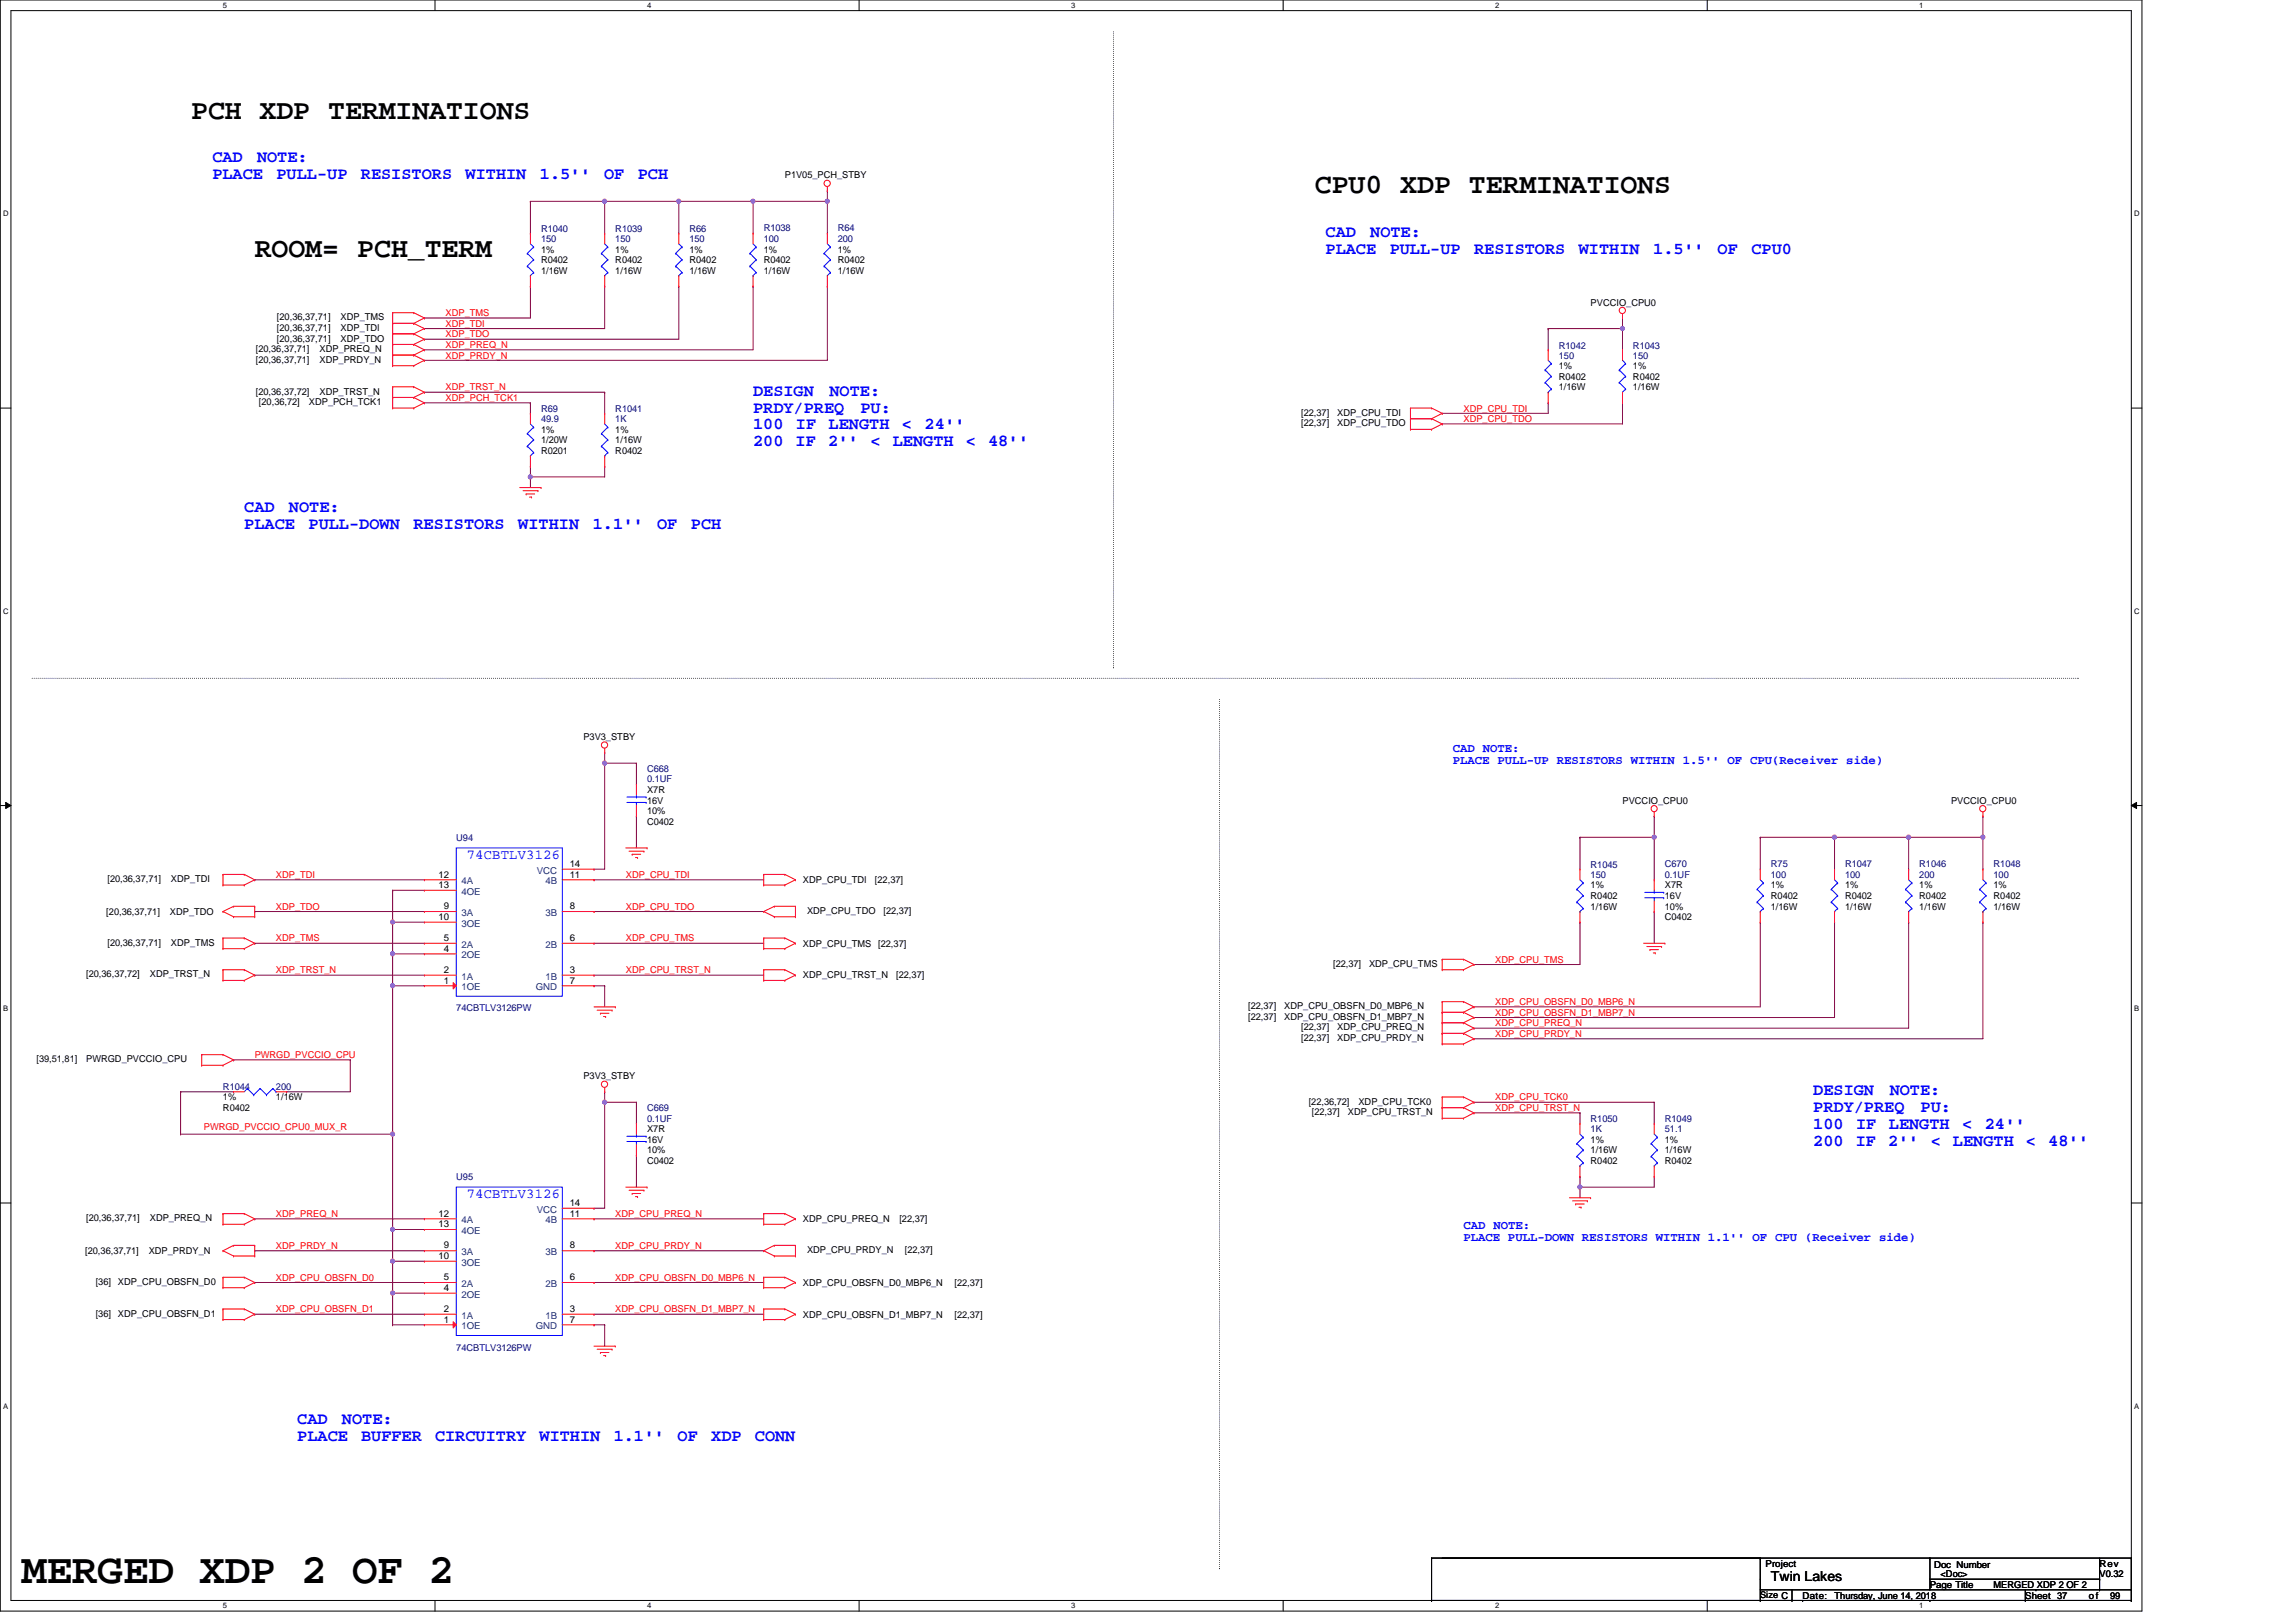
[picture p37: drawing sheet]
<svg xmlns="http://www.w3.org/2000/svg" width="297mm" height="210mm" viewBox="0 0 297 210" stroke-linecap="round" stroke-linejoin="round" font-family="sans-serif">
<defs><g id="words">
<text font-size="5.5" x="2.8" y="204.8">MERGED XDP 2 OF 2</text>
<g font-size="3.6">
<text x="24.7" y="15.4">PCH XDP TERMINATIONS</text>
<text x="170.1" y="25">CPU0 XDP TERMINATIONS</text>
<text x="33" y="33.2">ROOM= PCH_TERM</text>
</g>
<g font-size="2.2" fill="#00f">
<text x="27.5" y="21">CAD</text>
<text x="27.5" y="23.2">PLACE</text>
<text x="33.2" y="21">NOTE:</text>
<text x="35.8" y="23.2">PULL-UP</text>
<text x="46.7" y="23.2">RESISTORS</text>
<text x="60.2" y="23.2">WITHIN</text>
<text x="69.8" y="23.2">1.5''</text>
<text x="78.1" y="23.2">OF</text>
<text x="82.5" y="23.2">PCH</text>
<text x="171.5" y="30.6">CAD</text>
<text x="171.5" y="32.8">PLACE</text>
<text x="177.3" y="30.6">NOTE:</text>
<text x="179.8" y="32.8">PULL-UP</text>
<text x="190.7" y="32.8">RESISTORS</text>
<text x="204.3" y="32.8">WITHIN</text>
<text x="213.9" y="32.8">1.5''</text>
<text x="222.2" y="32.8">OF</text>
<text x="226.6" y="32.8">CPU0</text>
<text x="97.4" y="51.2">DESIGN</text>
<text x="97.4" y="53.4">PRDY/PREQ</text>
<text x="107.3" y="51.2">NOTE:</text>
<text x="111.3" y="53.4">PU:</text>
<text x="97.4" y="55.6">100</text>
<text x="97.4" y="57.7">200</text>
<text x="102.9" y="57.7">IF</text>
<text x="103" y="55.6">IF</text>
<text x="107.1" y="57.7">2''</text>
<text x="107.2" y="55.6">LENGTH</text>
<text x="112.6" y="57.7">&lt;</text>
<text x="115.5" y="57.7">LENGTH</text>
<text x="116.7" y="55.6">&lt;</text>
<text x="119.6" y="55.6">24''</text>
<text x="124.9" y="57.7">&lt;</text>
<text x="127.8" y="57.7">48''</text>
<text x="31.6" y="66.3">CAD</text>
<text x="31.6" y="68.5">PLACE</text>
<text x="37.4" y="66.3">NOTE:</text>
<text x="39.9" y="68.5">PULL-DOWN</text>
<text x="53.5" y="68.5">RESISTORS</text>
<text x="67.1" y="68.5">WITHIN</text>
<text x="76.7" y="68.5">1.1''</text>
<text x="85" y="68.5">OF</text>
<text x="89.4" y="68.5">PCH</text>
<text x="234.6" y="141.7">DESIGN</text>
<text x="234.6" y="143.9">PRDY/PREQ</text>
<text x="244.5" y="141.7">NOTE:</text>
<text x="248.5" y="143.9">PU:</text>
<text x="234.6" y="146.1">100</text>
<text x="234.6" y="148.3">200</text>
<text x="240.1" y="148.3">IF</text>
<text x="240.1" y="146.1">IF</text>
<text x="244.3" y="148.3">2''</text>
<text x="244.4" y="146.1">LENGTH</text>
<text x="249.8" y="148.3">&lt;</text>
<text x="252.7" y="148.3">LENGTH</text>
<text x="253.8" y="146.1">&lt;</text>
<text x="256.8" y="146.1">24''</text>
<text x="262.1" y="148.3">&lt;</text>
<text x="265" y="148.3">48''</text>
<text x="38.5" y="184.3">CAD</text>
<text x="44.2" y="184.3">NOTE:</text>
<text x="38.5" y="186.4">PLACE</text>
<text x="46.7" y="186.4">BUFFER</text>
<text x="56.3" y="186.4">CIRCUITRY</text>
<text x="69.8" y="186.4">WITHIN</text>
<text x="79.4" y="186.4">1.1''</text>
<text x="87.7" y="186.4">OF</text>
<text x="92" y="186.4">XDP</text>
<text x="97.7" y="186.4">CONN</text>
</g>
<g font-size="1.8" fill="#00f">
<text x="60.4" y="111.1">74CBTLV3126</text>
<text x="60.4" y="155">74CBTLV3126</text>
</g>
<text font-size="1.8" x="229.1" y="204.6">Twin Lakes</text>
<g font-size="1.6" fill="#00f">
<text x="188" y="97.3">CAD NOTE:</text>
<text x="188" y="98.9">PLACE PULL-UP RESISTORS WITHIN 1.5'' OF CPU(Receiver side)</text>
<text x="189.3" y="159">CAD NOTE:</text>
<text x="189.3" y="160.6">PLACE PULL-DOWN RESISTORS WITHIN 1.1'' OF CPU (Receiver side)</text>
</g>
<g font-size="1.2">
<text x="101.5" y="23.1">P1V05_PCH_STBY</text>
<text x="70" y="35.4">1/16W</text>
<text x="70" y="32.7">1%</text>
<text x="70" y="34">R0402</text>
<text x="79.6" y="35.4">1/16W</text>
<text x="79.6" y="32.7">1%</text>
<text x="79.6" y="34">R0402</text>
<text x="89.2" y="35.4">1/16W</text>
<text x="89.2" y="32.7">1%</text>
<text x="89.2" y="34">R0402</text>
<text x="98.8" y="35.4">1/16W</text>
<text x="98.8" y="32.7">1%</text>
<text x="98.8" y="34">R0402</text>
<text x="108.4" y="35.4">1/16W</text>
<text x="108.4" y="32.7">1%</text>
<text x="108.4" y="34">R0402</text>
<text x="35.8" y="41.4">[20,36,37,71]</text>
<text x="44.1" y="41.4">XDP_TMS</text>
<text x="205.8" y="39.5">PVCCIO_CPU0</text>
<text x="33.1" y="45.6">[20,36,37,71]</text>
<text x="33.1" y="46.9">[20,36,37,71]</text>
<text x="35.8" y="42.8">[20,36,37,71]</text>
<text x="35.8" y="44.2">[20,36,37,71]</text>
<text x="41.3" y="45.6">XDP_PREQ_N</text>
<text x="41.3" y="46.9">XDP_PRDY_N</text>
<text x="44.1" y="42.8">XDP_TDI</text>
<text x="44.1" y="44.2">XDP_TDO</text>
<text x="201.7" y="47.8">1%</text>
<text x="211.3" y="47.8">1%</text>
<text x="33.1" y="51.1">[20,36,37,72]</text>
<text x="33.5" y="52.4">[20,36,72]</text>
<text x="40" y="52.4">XDP_PCH_TCK1</text>
<text x="41.3" y="51.1">XDP_TRST_N</text>
<text x="168.3" y="53.8">[22,37]</text>
<text x="173" y="53.8">XDP_CPU_TDI</text>
<text x="201.7" y="50.5">1/16W</text>
<text x="201.7" y="49.1">R0402</text>
<text x="211.3" y="50.5">1/16W</text>
<text x="211.3" y="49.1">R0402</text>
<text x="70" y="57.4">1/20W</text>
<text x="70" y="56">1%</text>
<text x="70" y="58.7">R0201</text>
<text x="79.6" y="57.4">1/16W</text>
<text x="79.6" y="56">1%</text>
<text x="79.6" y="58.7">R0402</text>
<text x="168.3" y="55.2">[22,37]</text>
<text x="173" y="55.2">XDP_CPU_TDO</text>
<text x="75.5" y="95.8">P3V3_STBY</text>
<text x="83.7" y="102.6">X7R</text>
<text x="83.7" y="106.7">C0402</text>
<text x="83.7" y="105.4">10%</text>
<text x="83.7" y="104">16V</text>
<text x="209.9" y="104">PVCCIO_CPU0</text>
<text x="252.4" y="104">PVCCIO_CPU0</text>
<text x="56.7" y="113.6">12</text>
<text x="73.7" y="113.6">11</text>
<text x="73.7" y="112.2">14</text>
<text x="13.8" y="118.4">[20,36,37,71]</text>
<text x="13.9" y="114.2">[20,36,37,71]</text>
<text x="22" y="118.4">XDP_TDO</text>
<text x="22.1" y="114.2">XDP_TDI</text>
<text x="56.7" y="119">10</text>
<text x="56.7" y="114.9">13</text>
<text x="57.4" y="117.7">9</text>
<text x="73.7" y="117.7">8</text>
<text x="103.9" y="114.3">XDP_CPU_TDI</text>
<text x="104.4" y="118.3">XDP_CPU_TDO</text>
<text x="113.2" y="114.3">[22,37]</text>
<text x="114.3" y="118.3">[22,37]</text>
<text x="205.8" y="117.7">1/16W</text>
<text x="205.8" y="115">1%</text>
<text x="205.8" y="116.3">R0402</text>
<text x="215.4" y="115">X7R</text>
<text x="215.4" y="119.1">C0402</text>
<text x="215.4" y="117.7">10%</text>
<text x="215.4" y="116.3">16V</text>
<text x="229.1" y="117.7">1/16W</text>
<text x="229.1" y="115">1%</text>
<text x="229.1" y="116.3">R0402</text>
<text x="238.7" y="117.7">1/16W</text>
<text x="238.7" y="115">1%</text>
<text x="238.7" y="116.3">R0402</text>
<text x="248.3" y="117.7">1/16W</text>
<text x="248.3" y="115">1%</text>
<text x="248.3" y="116.3">R0402</text>
<text x="257.9" y="117.7">1/16W</text>
<text x="257.9" y="115">1%</text>
<text x="257.9" y="116.3">R0402</text>
<text x="13.9" y="122.4">[20,36,37,71]</text>
<text x="22.1" y="122.4">XDP_TMS</text>
<text x="57.4" y="121.8">5</text>
<text x="57.4" y="123.1">4</text>
<text x="57.4" y="125.9">2</text>
<text x="73.7" y="125.9">3</text>
<text x="73.7" y="121.8">6</text>
<text x="103.9" y="122.5">XDP_CPU_TMS</text>
<text x="113.6" y="122.5">[22,37]</text>
<text x="172.5" y="125.1">[22,37]</text>
<text x="177.1" y="125.1">XDP_CPU_TMS</text>
<text x="11.2" y="126.5">[20,36,37,72]</text>
<text x="19.4" y="126.5">XDP_TRST_N</text>
<text x="57.4" y="127.3">1</text>
<text x="73.7" y="127.3">7</text>
<text x="103.9" y="126.6">XDP_CPU_TRST_N</text>
<text x="115.9" y="126.6">[22,37]</text>
<text x="161.5" y="130.6">[22,37]</text>
<text x="161.5" y="132">[22,37]</text>
<text x="166.1" y="130.6">XDP_CPU_OBSFN_D0_MBP6_N</text>
<text x="166.1" y="132">XDP_CPU_OBSFN_D1_MBP7_N</text>
<text x="4.7" y="137.5">[39,51,81]</text>
<text x="11.2" y="137.5">PWRGD_PVCCIO_CPU</text>
<text x="168.3" y="133.4">[22,37]</text>
<text x="168.3" y="134.7">[22,37]</text>
<text x="173" y="133.4">XDP_CPU_PREQ_N</text>
<text x="173" y="134.7">XDP_CPU_PRDY_N</text>
<text x="28.8" y="142.4">1%</text>
<text x="28.8" y="143.8">R0402</text>
<text x="35.7" y="142.4">1/16W</text>
<text x="75.5" y="139.7">P3V3_STBY</text>
<text x="169.3" y="143">[22,36,72]</text>
<text x="175.7" y="143">XDP_CPU_TCK0</text>
<text x="83.7" y="146.5">X7R</text>
<text x="83.7" y="149.3">10%</text>
<text x="83.7" y="147.9">16V</text>
<text x="169.7" y="144.3">[22,37]</text>
<text x="174.4" y="144.3">XDP_CPU_TRST_N</text>
<text x="205.8" y="149.3">1/16W</text>
<text x="205.8" y="147.9">1%</text>
<text x="215.4" y="149.3">1/16W</text>
<text x="215.4" y="147.9">1%</text>
<text x="83.7" y="150.6">C0402</text>
<text x="205.8" y="150.6">R0402</text>
<text x="215.4" y="150.6">R0402</text>
<text x="11.2" y="158">[20,36,37,71]</text>
<text x="19.4" y="158">XDP_PREQ_N</text>
<text x="56.7" y="157.4">12</text>
<text x="56.7" y="158.8">13</text>
<text x="57.4" y="161.6">9</text>
<text x="73.7" y="161.6">8</text>
<text x="73.7" y="157.4">11</text>
<text x="73.7" y="156.1">14</text>
<text x="103.9" y="158.2">XDP_CPU_PREQ_N</text>
<text x="116.4" y="158.2">[22,37]</text>
<text x="11" y="162.3">[20,36,37,71]</text>
<text x="12.4" y="166.3">[36]</text>
<text x="15.3" y="166.3">XDP_CPU_OBSFN_D0</text>
<text x="19.2" y="162.3">XDP_PRDY_N</text>
<text x="56.7" y="162.9">10</text>
<text x="57.4" y="165.7">5</text>
<text x="57.4" y="167">4</text>
<text x="73.7" y="165.7">6</text>
<text x="103.9" y="166.4">XDP_CPU_OBSFN_D0_MBP6_N</text>
<text x="104.4" y="162.2">XDP_CPU_PRDY_N</text>
<text x="117" y="162.2">[22,37]</text>
<text x="123.5" y="166.4">[22,37]</text>
<text x="12.4" y="170.4">[36]</text>
<text x="15.3" y="170.4">XDP_CPU_OBSFN_D1</text>
<text x="57.4" y="171.2">1</text>
<text x="57.4" y="169.8">2</text>
<text x="73.7" y="169.8">3</text>
<text x="73.7" y="171.2">7</text>
<text x="103.9" y="170.5">XDP_CPU_OBSFN_D1_MBP7_N</text>
<text x="123.5" y="170.5">[22,37]</text>
<text x="228.4" y="202.8">Project</text>
<text x="250.2" y="202.9">Doc Number</text>
<text x="271.6" y="202.8">Rev</text>
<text x="227.7" y="206.8">Size C</text>
<text x="233.2" y="206.9">Date:</text>
<text x="237.3" y="206.9">Thursday, June 14, 2018</text>
<text x="249.7" y="205.5">Page Title</text>
<text x="251.1" y="204.1">&lt;Doc&gt;</text>
<text x="257.9" y="205.5">MERGED XDP 2 OF 2</text>
<text x="262" y="206.9">Sheet 37</text>
<text x="270.3" y="206.9">of</text>
<text x="271.6" y="204.1">V0.32</text>
<text x="273" y="206.9">99</text>
</g>
<g font-size="1.2" fill="#000080">
<text x="98.8" y="29.9">R1038</text>
<text x="108.4" y="29.9">R64</text>
<text x="70" y="30.1">R1040</text>
<text x="70" y="31.3">150</text>
<text x="79.6" y="30.1">R1039</text>
<text x="79.6" y="31.3">150</text>
<text x="89.2" y="30.1">R66</text>
<text x="89.2" y="31.3">150</text>
<text x="98.8" y="31.3">100</text>
<text x="108.4" y="31.3">200</text>
<text x="201.7" y="45.1">R1042</text>
<text x="201.7" y="46.4">150</text>
<text x="211.3" y="45.1">R1043</text>
<text x="211.3" y="46.4">150</text>
<text x="70" y="53.3">R69</text>
<text x="79.6" y="53.3">R1041</text>
<text x="70" y="54.6">49.9</text>
<text x="79.6" y="54.6">1K</text>
<text x="83.7" y="99.9">C668</text>
<text x="83.7" y="101.3">0.1UF</text>
<text x="59" y="108.8">U94</text>
<text x="205.8" y="112.4">R1045</text>
<text x="205.8" y="113.6">150</text>
<text x="215.4" y="112.2">C670</text>
<text x="215.4" y="113.6">0.1UF</text>
<text x="229.1" y="112.2">R75</text>
<text x="229.1" y="113.6">100</text>
<text x="238.7" y="112.2">R1047</text>
<text x="238.7" y="113.6">100</text>
<text x="248.3" y="112.2">R1046</text>
<text x="248.3" y="113.6">200</text>
<text x="257.9" y="112.2">R1048</text>
<text x="257.9" y="113.6">100</text>
<text x="59" y="130.9">74CBTLV3126PW</text>
<text x="28.8" y="141">R1044</text>
<text x="35.7" y="141">200</text>
<text x="83.7" y="143.8">C669</text>
<text x="83.7" y="145.1">0.1UF</text>
<text x="205.8" y="145.1">R1050</text>
<text x="205.8" y="146.5">1K</text>
<text x="215.4" y="145.1">R1049</text>
<text x="215.4" y="146.5">51.1</text>
<text x="59" y="152.7">U95</text>
<text x="59" y="174.8">74CBTLV3126PW</text>
</g>
<g font-size="1.2" fill="#f00">
<text x="57.7" y="40.9">XDP_TMS</text>
<text x="57.7" y="42.3">XDP_TDI</text>
<text x="57.7" y="43.6">XDP_TDO</text>
<text x="57.7" y="45">XDP_PREQ_N</text>
<text x="57.7" y="46.4">XDP_PRDY_N</text>
<text x="57.7" y="50.5">XDP_TRST_N</text>
<text x="57.7" y="51.9">XDP_PCH_TCK1</text>
<text x="189.3" y="53.3">XDP_CPU_TDI</text>
<text x="189.3" y="54.6">XDP_CPU_TDO</text>
<text x="35.7" y="113.6">XDP_TDI</text>
<text x="81" y="113.6">XDP_CPU_TDI</text>
<text x="35.7" y="117.7">XDP_TDO</text>
<text x="81" y="117.7">XDP_CPU_TDO</text>
<text x="35.7" y="121.8">XDP_TMS</text>
<text x="35.7" y="125.9">XDP_TRST_N</text>
<text x="81" y="121.8">XDP_CPU_TMS</text>
<text x="81" y="125.9">XDP_CPU_TRST_N</text>
<text x="193.4" y="124.6">XDP_CPU_TMS</text>
<text x="193.4" y="130">XDP_CPU_OBSFN_D0_MBP6_N</text>
<text x="193.4" y="131.4">XDP_CPU_OBSFN_D1_MBP7_N</text>
<text x="33" y="136.9">PWRGD_PVCCIO_CPU</text>
<text x="193.4" y="132.8">XDP_CPU_PREQ_N</text>
<text x="193.4" y="134.2">XDP_CPU_PRDY_N</text>
<text x="193.4" y="142.4">XDP_CPU_TCK0</text>
<text x="193.4" y="143.8">XDP_CPU_TRST_N</text>
<text x="26.4" y="146.3">PWRGD_PVCCIO_CPU0_MUX_R</text>
<text x="35.7" y="157.5">XDP_PREQ_N</text>
<text x="35.7" y="161.6">XDP_PRDY_N</text>
<text x="79.6" y="157.5">XDP_CPU_PREQ_N</text>
<text x="79.6" y="161.6">XDP_CPU_PRDY_N</text>
<text x="35.7" y="165.7">XDP_CPU_OBSFN_D0</text>
<text x="79.6" y="165.7">XDP_CPU_OBSFN_D0_MBP6_N</text>
<text x="35.7" y="169.8">XDP_CPU_OBSFN_D1</text>
<text x="79.6" y="169.8">XDP_CPU_OBSFN_D1_MBP7_N</text>
</g>
<g font-size="1.2" fill="#004080">
<text x="69.5" y="113.1">VCC</text>
<text x="59.7" y="118.5">3A</text>
<text x="59.7" y="119.9">3OE</text>
<text x="59.7" y="114.4">4A</text>
<text x="59.7" y="115.8">4OE</text>
<text x="70.6" y="118.5">3B</text>
<text x="70.6" y="114.4">4B</text>
<text x="59.7" y="122.6">2A</text>
<text x="59.7" y="124">2OE</text>
<text x="70.6" y="122.6">2B</text>
<text x="59.7" y="128.1">1OE</text>
<text x="59.7" y="126.8">1A</text>
<text x="69.3" y="128.1">GND</text>
<text x="70.6" y="126.8">1B</text>
<text x="59.7" y="158.3">4A</text>
<text x="59.7" y="159.7">4OE</text>
<text x="69.5" y="156.9">VCC</text>
<text x="70.6" y="158.3">4B</text>
<text x="59.7" y="166.5">2A</text>
<text x="59.7" y="167.9">2OE</text>
<text x="59.7" y="162.4">3A</text>
<text x="59.7" y="163.8">3OE</text>
<text x="70.6" y="162.4">3B</text>
<text x="70.6" y="166.5">2B</text>
<text x="59.7" y="172">1OE</text>
<text x="59.7" y="170.6">1A</text>
<text x="69.3" y="172">GND</text>
<text x="70.6" y="170.6">1B</text>
</g>
<g font-size="1">
<text x="28.8" y="1">5</text>
<text x="83.7" y="1">4</text>
<text x="138.6" y="1">3</text>
<text x="193.4" y="1">2</text>
<text x="248.3" y="1">1</text>
<text x=".4" y="28">D</text>
<text x="276.1" y="28">D</text>
<text x=".4" y="79.4">C</text>
<text x="276.1" y="79.4">C</text>
<text x=".4" y="130.9">B</text>
<text x="276.1" y="130.9">B</text>
<text x=".4" y="182.3">A</text>
<text x="276.1" y="182.3">A</text>
<text x="28.8" y="208.2">5</text>
<text x="83.7" y="208.2">4</text>
<text x="138.6" y="208.2">3</text>
<text x="193.4" y="208.2">2</text>
<text x="248.3" y="208.2">1</text>
</g>
</g></defs>
<path d="M0 0h277.1v208.5h-277.1zM1.4 1.4h274.3v205.7h-274.3z" fill="none" stroke="#000" stroke-width=".13"/>
<g fill="#fff">
<path d="M28.8 .1h.6v1.1h-.6z"/>
<path d="M28.8 207.3h.6v1.1h-.6z"/>
</g>
<path d="M56.3 0v1.4M56.3 207.1v1.4" fill="none" stroke="#000" stroke-width=".13"/>
<g fill="#fff">
<path d="M83.7 .1h.6v1.1h-.6z"/>
<path d="M83.7 207.3h.6v1.1h-.6z"/>
</g>
<path d="M111.1 0v1.4M111.1 207.1v1.4" fill="none" stroke="#000" stroke-width=".13"/>
<g fill="#fff">
<path d="M138.6 .1h.5v1.1h-.5z"/>
<path d="M138.6 207.3h.5v1.1h-.5z"/>
</g>
<path d="M166 0v1.4M166 207.1v1.4" fill="none" stroke="#000" stroke-width=".13"/>
<g fill="#fff">
<path d="M193.4 .1h.6v1.1h-.6z"/>
<path d="M193.4 207.3h.6v1.1h-.6z"/>
</g>
<path d="M220.9 0v1.4M220.9 207.1v1.4" fill="none" stroke="#000" stroke-width=".13"/>
<g fill="#fff">
<path d="M248.3 .1h.6v1.1h-.6z"/>
<path d="M248.3 207.3h.6v1.1h-.6z"/>
<path d="M.4 27.1h.7v1.1h-.7z"/>
<path d="M276.1 27.1h.7v1.1h-.7z"/>
<path d="M.4 78.5h.7v1.1h-.7z"/>
<path d="M276.1 78.5h.7v1.1h-.7z"/>
</g>
<path d="M0 52.8h1.4M275.7 52.8h1.4" fill="none" stroke="#000" stroke-width=".13"/>
<g fill="#fff">
<path d="M.4 130h.7v1.1h-.7z"/>
<path d="M276.1 130h.6v1.1h-.6z"/>
</g>
<path d="M0 104.2h1.4M.7 103.8l.7 .4-.7 .4zM275.7 104.2l.7-.4v.8zM275.7 104.2h1.4" fill="none" stroke="#000" stroke-width=".13"/>
<path d="M.7 103.8l.7 .4-.7 .4zM275.7 104.2l.7-.4v.8z" fill="#000"/>
<g fill="#fff">
<path d="M.4 181.4h.7v1.1h-.7z"/>
<path d="M276.1 181.4h.6v1.1h-.6z"/>
</g>
<path d="M0 155.7h1.4M275.7 155.7h1.4" fill="none" stroke="#000" stroke-width=".13"/>
<path d="M144.1 4.1v82.3M4.2 87.8h264.7M144.1 86.4h.1M157.8 90.5v112.5M268.9 87.8h.1M157.8 203h.1" fill="none" stroke="#000" stroke-width=".13" stroke-dasharray="0 .3"/>
<path d="M68.6 26.1h.1M68.6 26.1v4.1M68.6 26.1h9.6M107 24.7h.1M107 24.7v1.4M54.9 41.1h.1M54.9 41.1h13.7M68.6 60.3h.1M68.6 60.3v1.4" fill="none" stroke="#800040" stroke-width=".13"/>
<circle cx="78.2" cy="26" r=".27" fill="#f0f"/>
<circle cx="78.2" cy="26" r=".27" fill="none" stroke="#f0f" stroke-width=".13"/>
<path d="M97.4 26.1h.1M97.4 26.1h9.6" fill="none" stroke="#800040" stroke-width=".13"/>
<circle cx="107" cy="26" r=".27" fill="#f0f"/>
<circle cx="107" cy="26" r=".27" fill="none" stroke="#f0f" stroke-width=".13"/>
<circle cx="97.4" cy="26" r=".27" fill="#f0f"/>
<circle cx="97.4" cy="26" r=".27" fill="none" stroke="#f0f" stroke-width=".13"/>
<path d="M87.8 26.1h.1M87.8 26.1v4.1" fill="none" stroke="#800040" stroke-width=".13"/>
<circle cx="87.8" cy="26" r=".27" fill="#f0f"/>
<circle cx="87.8" cy="26" r=".27" fill="none" stroke="#f0f" stroke-width=".13"/>
<g fill="none" stroke="#800040" stroke-width=".13">
<path d="M68.6 37h.1M68.6 37v4.1M78.2 26.1h.1M78.2 37h.1M78.2 26.1h19.2M78.2 26.1v4.1M78.2 37v5.5h-23.3M87.8 26.1h.1M87.8 37h.1M87.8 37v6.9h-32.9M97.4 37h.1M97.4 37v8.3h-42.5"/>
<path d="M107 37h.1M107 37v9.6h-52.1M54.9 42.5h.1M54.9 43.9h.1M54.9 45.3h.1M54.9 46.6h.1M54.9 50.8h.1M54.9 52.1h.1M54.9 50.8h23.3M54.9 52.1h13.7M68.6 61.7h.1M78.2 60.3h.1"/>
<path d="M78.2 60.3v1.4h-9.6"/>
</g>
<circle cx="68.6" cy="61.7" r=".27" fill="#f0f"/>
<circle cx="68.6" cy="61.7" r=".27" fill="none" stroke="#f0f" stroke-width=".13"/>
<g fill="none" stroke="#800040" stroke-width=".13">
<path d="M97.4 26.1h.1M97.4 26.1v4.1M107 26.1h.1M107 26.1v4.1M68.6 52.1h.1M68.6 52.1v1.4M78.2 50.8h.1M78.2 50.8v2.7M186.6 53.5h.1M186.6 54.9h.1M200.3 52.1h.1M200.3 42.5h.1"/>
<path d="M200.3 52.1v1.4h-13.7M200.3 42.5v2.8M209.9 52.1h.1M209.9 41.1h.1M209.9 52.1v2.8h-23.3M209.9 41.1v1.4h-9.6M68.6 61.7h.1M68.6 61.7v1.4"/>
</g>
<circle cx="209.9" cy="42.5" r=".27" fill="#f0f"/>
<circle cx="209.9" cy="42.5" r=".27" fill="none" stroke="#f0f" stroke-width=".13"/>
<g fill="none" stroke="#800040" stroke-width=".13">
<path d="M209.9 42.5h.1M209.9 42.5v2.8M78.2 97.4h.1M78.2 98.8h.1M78.2 97.4v15.1h-1.3M78.2 98.8h4.1M82.3 98.8h.1M82.3 98.8v2.7M33 113.9h.1M33 113.9h21.9M76.9 113.9h.1M76.9 112.5h.1"/>
<path d="M76.9 113.9h21.9"/>
</g>
<circle cx="78.2" cy="98.8" r=".27" fill="#f0f"/>
<circle cx="78.2" cy="98.8" r=".27" fill="none" stroke="#f0f" stroke-width=".13"/>
<path d="M82.3 105.6h.1M82.3 105.6v4.1M76.9 156.4h.1M78.2 141.3h.1M78.2 142.6h.1M78.2 141.3v15.1h-1.3M78.2 142.6h4.1M82.3 142.6h.1M82.3 142.6v2.8" fill="none" stroke="#800040" stroke-width=".13"/>
<circle cx="78.2" cy="142.6" r=".27" fill="#f0f"/>
<circle cx="78.2" cy="142.6" r=".27" fill="none" stroke="#f0f" stroke-width=".13"/>
<g fill="none" stroke="#800040" stroke-width=".13">
<path d="M33 118h.1M33 118h21.9M50.8 115.2h.1M50.8 115.2h4.1M50.8 115.2v4.1M76.9 118h.1M76.9 118h21.9M33 122.1h.1M33 126.2h.1M33 122.1h21.9M33 126.2h21.9M76.9 122.1h.1"/>
<path d="M76.9 126.2h.1M76.9 127.6h.1M76.9 122.1h21.9M76.9 126.2h21.9M76.9 127.6h1.3M78.2 127.6h.1M78.2 127.6v2.7M50.8 159.1h.1M50.8 159.1v4.1M50.8 159.1h4.1M82.3 149.5h.1M82.3 149.5v4.1"/>
<path d="M50.8 171.4h.1M50.8 163.2h.1M50.8 171.4h4.1M50.8 163.2h4.1M76.9 171.4h.1M76.9 171.4h1.3M78.2 171.4h.1M78.2 171.4v2.8"/>
</g>
<circle cx="50.8" cy="163.2" r=".27" fill="#f0f"/>
<circle cx="50.8" cy="163.2" r=".27" fill="none" stroke="#f0f" stroke-width=".13"/>
<path d="M50.8 163.2h.1M50.8 167.3h.1M50.8 163.2v4.1M50.8 167.3h4.1" fill="none" stroke="#800040" stroke-width=".13"/>
<circle cx="50.8" cy="167.3" r=".27" fill="#f0f"/>
<circle cx="50.8" cy="167.3" r=".27" fill="none" stroke="#f0f" stroke-width=".13"/>
<path d="M50.8 119.3h.1M50.8 119.3h4.1M50.8 167.3h.1M50.8 167.3v4.1" fill="none" stroke="#800040" stroke-width=".13"/>
<circle cx="50.8" cy="119.3" r=".27" fill="#f0f"/>
<circle cx="50.8" cy="119.3" r=".27" fill="none" stroke="#f0f" stroke-width=".13"/>
<path d="M50.8 119.3h.1M50.8 119.3v4.1M50.8 123.4h.1M50.8 123.4h4.1" fill="none" stroke="#800040" stroke-width=".13"/>
<circle cx="50.8" cy="123.4" r=".27" fill="#f0f"/>
<circle cx="50.8" cy="123.4" r=".27" fill="none" stroke="#f0f" stroke-width=".13"/>
<path d="M50.8 123.4h.1M50.8 127.6h.1M50.8 123.4v23.4M50.8 127.6h4.1" fill="none" stroke="#800040" stroke-width=".13"/>
<circle cx="50.8" cy="127.6" r=".27" fill="#f0f"/>
<circle cx="50.8" cy="127.6" r=".27" fill="none" stroke="#f0f" stroke-width=".13"/>
<g fill="none" stroke="#800040" stroke-width=".13">
<path d="M30.2 137.2h.1M30.2 137.2h15.1M45.3 137.2h.1M45.3 137.2v4.1h-8.2M23.4 141.3h.1M23.4 146.8h.1M23.4 141.3h6.8M23.4 141.3v5.5M23.4 146.8h27.4M33 157.7h.1M33 157.7h21.9M37.1 141.3h.1"/>
<path d="M50.8 146.8h.1M50.8 146.8v12.3M76.9 157.7h.1M76.9 157.7h21.9M33 166h.1M33 170.1h.1M33 161.9h.1M33 166h21.9M33 170.1h21.9M33 161.9h21.9M76.9 166h.1M76.9 161.9h.1"/>
<path d="M76.9 170.1h.1M76.9 166h21.9M76.9 170.1h21.9M76.9 161.9h21.9"/>
</g>
<circle cx="50.8" cy="159.1" r=".27" fill="#f0f"/>
<circle cx="50.8" cy="159.1" r=".27" fill="none" stroke="#f0f" stroke-width=".13"/>
<circle cx="50.8" cy="146.8" r=".27" fill="#f0f"/>
<circle cx="50.8" cy="146.8" r=".27" fill="none" stroke="#f0f" stroke-width=".13"/>
<path d="M204.4 108.4h.1M214 105.6h.1M214 105.6v2.8h-9.6M190.7 124.8h.1M190.7 124.8h13.7" fill="none" stroke="#800040" stroke-width=".13"/>
<circle cx="214" cy="108.3" r=".27" fill="#f0f"/>
<circle cx="214" cy="108.3" r=".27" fill="none" stroke="#f0f" stroke-width=".13"/>
<g fill="none" stroke="#800040" stroke-width=".13">
<path d="M204.4 108.4h.1M204.4 119.3h.1M204.4 108.4v4.1M204.4 119.3v5.5M214 108.4h.1M214 118h.1M214 108.4v5.5M214 118v4.1M227.7 119.3h.1M227.7 108.4h.1M227.7 119.3v11h-37M227.7 108.4v4.1"/>
<path d="M227.7 108.4h9.6M237.3 119.3h.1M237.3 119.3v12.4h-46.6M246.9 119.3h.1M246.9 119.3v13.8h-56.2M256.5 119.3h.1M256.5 105.6h.1M256.5 108.4h.1M256.5 119.3v15.1h-65.8M256.5 105.6v6.9M190.7 130.3h.1M190.7 131.7h.1"/>
<path d="M190.7 133.1h.1M190.7 134.4h.1"/>
</g>
<circle cx="256.5" cy="108.3" r=".27" fill="#f0f"/>
<circle cx="256.5" cy="108.3" r=".27" fill="none" stroke="#f0f" stroke-width=".13"/>
<path d="M237.3 108.4h.1M237.3 108.4v4.1M237.3 108.4h9.6" fill="none" stroke="#800040" stroke-width=".13"/>
<circle cx="246.9" cy="108.3" r=".27" fill="#f0f"/>
<circle cx="246.9" cy="108.3" r=".27" fill="none" stroke="#f0f" stroke-width=".13"/>
<circle cx="237.3" cy="108.3" r=".27" fill="#f0f"/>
<circle cx="237.3" cy="108.3" r=".27" fill="none" stroke="#f0f" stroke-width=".13"/>
<path d="M246.9 108.4h.1M246.9 108.4v4.1M246.9 108.4h9.6M190.7 142.6h.1M190.7 144h.1M190.7 142.6h23.3M190.7 144h13.7M204.4 152.3h.1M204.4 153.6h.1M204.4 152.3v1.3M214 152.3h.1M214 152.3v1.3h-9.6" fill="none" stroke="#800040" stroke-width=".13"/>
<circle cx="204.4" cy="153.6" r=".27" fill="#f0f"/>
<circle cx="204.4" cy="153.6" r=".27" fill="none" stroke="#f0f" stroke-width=".13"/>
<path d="M204.4 153.6h.1M204.4 144h.1M204.4 144v1.4M204.4 153.6v1.4M214 142.6h.1M214 142.6v2.8" fill="none" stroke="#800040" stroke-width=".13"/>
<g fill="none" stroke="#f00" stroke-width=".13">
<path d="M107 24.7h.1M107 24.2v.5M50.8 41.8h.1M50.8 40.5h.1M50.8 43.2h.1M50.8 44.6h.1M50.8 46h.1M50.8 47.3h.1M50.8 51.4h.1M50.8 50.1h.1M50.8 52.8h.1M50.8 40.5h2.7"/>
<path d="M50.8 41.8h2.7M50.8 40.5v6.8M50.8 50.1v2.7M50.8 43.2h2.7M50.8 44.6h2.7M50.8 46h2.7M50.8 47.3h2.7M50.8 50.1h2.7M50.8 51.4h2.7M50.8 52.8h2.7M53.5 40.5h.1M53.5 41.8h.1"/>
<path d="M53.5 43.2h.1M53.5 44.6h.1M53.5 46h.1M53.5 47.3h.1M53.5 50.1h.1M53.5 51.4h.1M53.5 52.8h.1M53.5 40.5l1.4 .6M53.5 41.8l1.4 .7M53.5 43.2l1.4 .7M53.5 44.6l1.4 .7M53.5 46l1.4 .6"/>
<path d="M53.5 50.1l1.4 .7M53.5 51.4l1.4 .7M54.9 41.1h.1M54.9 42.5h.1M54.9 43.9h.1M54.9 45.3h.1M54.9 46.6h.1M54.9 50.8h.1M54.9 52.1h.1M54.9 41.1l-1.4 .7M54.9 42.5l-1.4 .7M54.9 43.9l-1.4 .7"/>
<path d="M54.9 45.3l-1.4 .7M54.9 46.6l-1.4 .7M54.9 50.8l-1.4 .6M54.9 52.1l-1.4 .7M68.6 53.5h.1M68.6 53.5v1.4M68.6 59v1.3M182.5 54.2h.1M182.5 52.8h.1M182.5 55.6h.1M182.5 52.8h2.7M182.5 54.2h2.7"/>
<path d="M182.5 52.8v2.8M182.5 55.6h2.7M185.2 52.8h.1M185.2 54.2h.1M185.2 55.6h.1M185.2 52.8l1.4 .7M185.2 54.2l1.4 .7M186.6 53.5h.1M186.6 54.9h.1M186.6 53.5l-1.4 .7M186.6 54.9l-1.4 .7M209.9 41.1h.1"/>
<path d="M209.9 40.6v.5M67.2 63.1h2.8M67.7 63.5h1.9M68.1 63.9h.1M68.1 63.9h1.1M68.5 64.3h.3M68.6 60.3h.1M68.8 64.3h.1M69.6 63.5h.1M70 63.1h.1M78.2 97.4h.1M78.2 96.8v.6"/>
<path d="M28.8 114.5h.1M28.8 113.2h.1M28.8 118h.1M28.8 113.2h2.8M28.8 114.5h2.8M28.8 113.2v1.3M28.8 118l1.4 .6M30.2 117.3h.1M30.2 118.6h.1M30.2 117.3h2.8M30.2 118.6h2.8M30.2 117.3l-1.4 .7"/>
<path d="M31.6 113.2h.1M31.6 114.5h.1M31.6 113.2l1.4 .7M33 113.9h.1M33 117.3h.1M33 118.6h.1M33 113.9l-1.4 .6M33 117.3v1.3M72.7 118h4.2M76.9 118h.1M81 109.7h2.7M81.4 110.2h1.9"/>
<path d="M81.8 110.6h.1M81.8 110.6h1.1M82.2 111h.3M82.5 111h.1M83.3 110.2h.1M83.7 109.7h.1M98.8 113.2h.1M98.8 114.5h.1M98.8 118h.1M98.8 113.2h2.7M98.8 113.2v1.3M98.8 114.5h2.7"/>
<path d="M98.8 118l1.4 .6M100.2 117.3h.1M100.2 118.6h.1M100.2 117.3h2.7M100.2 117.3l-1.4 .7M100.2 118.6h2.7M101.5 113.2h.1M101.5 114.5h.1M101.5 113.2l1.4 .7M102.9 113.9h.1M102.9 118.6h.1M102.9 117.3h.1"/>
<path d="M102.9 113.9l-1.4 .6M102.9 117.3v1.3M214 105.6h.1M214 105.1v.5M256.5 105.6h.1M256.5 105.1v.5M26.1 137.9h.1M26.1 136.5h.1M26.1 136.5h2.7M26.1 137.9h2.7M26.1 136.5v1.4M28.8 122.8h.1"/>
<path d="M28.8 121.4h.1M28.8 126.9h.1M28.8 125.5h.1M28.8 136.5h.1M28.8 137.9h.1M28.8 121.4v1.4M28.8 125.5v1.4M28.8 121.4h2.8M28.8 122.8h2.8M28.8 125.5h2.8M28.8 126.9h2.8M28.8 136.5l1.4 .7"/>
<path d="M30.2 137.2h.1M30.2 137.2l-1.4 .7M31.6 121.4h.1M31.6 122.8h.1M31.6 125.5h.1M31.6 126.9h.1M31.6 121.4l1.4 .7M31.6 125.5l1.4 .7M33 122.1h.1M33 126.2h.1M33 122.1l-1.4 .7M33 126.2l-1.4 .7"/>
<path d="M54.9 122.1h.1M54.9 122.1h4.1M76.9 130.3h2.7M77.3 130.7h1.9M77.7 131.1h.1M77.7 131.1h1.1M78.1 131.6h.3M78.4 131.6h.1M79.2 130.7h.1M79.6 130.3h.1M98.8 121.4h.1M98.8 122.8h.1"/>
<path d="M98.8 125.5h.1M98.8 126.9h.1M98.8 121.4v1.4M98.8 125.5v1.4M98.8 121.4h2.7M98.8 122.8h2.7M98.8 125.5h2.7M98.8 126.9h2.7M101.5 121.4h.1M101.5 122.8h.1M101.5 125.5h.1M101.5 126.9h.1"/>
<path d="M101.5 121.4l1.4 .7M101.5 125.5l1.4 .7M102.9 122.1h.1M102.9 126.2h.1M102.9 122.1l-1.4 .7M102.9 126.2l-1.4 .7M186.6 125.5h.1M186.6 124.1h.1M186.6 131h.1M186.6 129.6h.1M186.6 132.4h.1M186.6 133.7h.1"/>
<path d="M186.6 135.1h.1M186.6 125.5h2.7M186.6 124.1h2.7M186.6 124.1v1.4M186.6 129.6v5.5M186.6 129.6h2.7M186.6 131h2.7M186.6 132.4h2.7M186.6 133.7h2.7M186.6 135.1h2.7M189.3 124.1h.1M189.3 125.5h.1"/>
<path d="M189.3 129.6h.1M189.3 131h.1M189.3 132.4h.1M189.3 133.7h.1M189.3 135.1h.1M189.3 124.1l1.4 .7M189.3 129.6l1.4 .7M189.3 131l1.4 .7M189.3 132.4l1.4 .7M189.3 133.7l1.4 .7M190.7 124.8h.1M190.7 130.3h.1"/>
<path d="M190.7 131.7h.1M190.7 133.1h.1M190.7 134.4h.1M190.7 124.8l-1.4 .7M190.7 130.3l-1.4 .7M190.7 131.7l-1.4 .7M190.7 133.1l-1.4 .6M190.7 134.4l-1.4 .7M212.6 122.1h2.8M213.1 122.5h1.9M213.5 122.9h.1M213.5 122.9h1.1"/>
<path d="M213.9 123.3h.2M214.1 123.3h.1M215 122.5h.1M215.4 122.1h.1M28.8 158.4h.1M28.8 157.1h.1M28.8 157.1v1.3M28.8 157.1h2.8M28.8 158.4h2.8M31.6 157.1h.1M31.6 158.4h.1M31.6 157.1l1.4 .6"/>
<path d="M33 157.7h.1M33 157.7l-1.4 .7M78.2 141.3h.1M78.2 140.7v.6M81 153.6h2.7M81.4 154h1.9M81.8 154.5h.1M81.8 154.5h1.1M82.2 154.9h.3M82.5 154.9h.1M83.3 154h.1M83.7 153.6h.1"/>
<path d="M98.8 157.1h.1M98.8 158.4h.1M98.8 157.1v1.3M98.8 157.1h2.7M98.8 158.4h2.7M101.5 157.1h.1M101.5 158.4h.1M101.5 157.1l1.4 .6M102.9 157.7h.1M102.9 157.7l-1.4 .7M186.6 143.3h.1M186.6 142h.1"/>
<path d="M186.6 144.7h.1M186.6 142v2.7M186.6 142h2.7M186.6 143.3h2.7M186.6 144.7h2.7M189.3 142h.1M189.3 143.3h.1M189.3 144.7h.1M189.3 142l1.4 .6M189.3 143.3l1.4 .7M190.7 142.6h.1M190.7 144h.1"/>
<path d="M190.7 142.6l-1.4 .7M190.7 144l-1.4 .7M203 155h2.8M203.5 155.4h1.9M203.9 155.8h.1M203.9 155.8h1.1M204.3 156.2h.3M204.6 156.2h.1M205.4 155.4h.1M205.8 155h.1M28.8 166.6h.1M28.8 165.3h.1"/>
<path d="M28.8 170.8h.1M28.8 169.4h.1M28.8 161.9h.1M28.8 165.3v1.3M28.8 169.4v1.4M28.8 165.3h2.8M28.8 166.6h2.8M28.8 169.4h2.8M28.8 170.8h2.8M28.8 161.9l1.4 .6M30.2 161.2h.1M30.2 162.5h.1"/>
<path d="M30.2 161.2l-1.4 .7M30.2 161.2h2.8M30.2 162.5h2.8M31.6 165.3h.1M31.6 166.6h.1M31.6 169.4h.1M31.6 170.8h.1M31.6 165.3l1.4 .7M31.6 169.4l1.4 .7M33 166h.1M33 170.1h.1M33 161.2h.1"/>
<path d="M33 162.5h.1M33 161.2v1.3M33 166l-1.4 .6M33 170.1l-1.4 .7M76.9 174.2h2.7M77.3 174.6h1.9M77.7 175h.1M77.7 175h1.1M78.1 175.4h.3M78.4 175.4h.1M79.2 174.6h.1M79.6 174.2h.1"/>
<path d="M98.8 165.3h.1M98.8 166.6h.1M98.8 169.4h.1M98.8 170.8h.1M98.8 161.9h.1M98.8 165.3v1.3M98.8 169.4v1.4M98.8 165.3h2.7M98.8 166.6h2.7M98.8 169.4h2.7M98.8 170.8h2.7M98.8 161.9l1.4 .6"/>
<path d="M100.2 161.2h.1M100.2 162.5h.1M100.2 161.2h2.7M100.2 162.5h2.7M100.2 161.2l-1.4 .7M101.5 165.3h.1M101.5 166.6h.1M101.5 169.4h.1M101.5 170.8h.1M101.5 165.3l1.4 .7M101.5 169.4l1.4 .7M102.9 166h.1"/>
<path d="M102.9 170.1h.1M102.9 162.5h.1M102.9 161.2h.1M102.9 161.2v1.3M102.9 166l-1.4 .6M102.9 170.1l-1.4 .7"/>
<circle cx="107" cy="23.7" r=".4"/>
<circle cx="209.9" cy="40.2" r=".4"/>
<circle cx="78.2" cy="96.4" r=".4"/>
<circle cx="214" cy="104.6" r=".4"/>
<circle cx="256.5" cy="104.6" r=".4"/>
<circle cx="78.2" cy="140.3" r=".4"/>
</g>
<g fill="none" stroke="#000" stroke-width=".13">
<path d="M185.2 201.6h.1M185.2 207.1h.1M185.2 201.6h90.5M185.2 207.1h90.5M185.2 201.6v5.5M227.7 201.6h.1M227.7 207.1h.1M227.7 205.7h48M227.7 201.6v5.5M231.8 207.1h.1M231.8 205.7v1.4M233.2 207.1h.1"/>
<path d="M249.7 207.1h.1M249.7 201.6h.1M249.7 201.6v4.1M249.7 204.4h21.9M262 207.1h.1M262 205.7v1.4M263.4 205.7h.1M271.6 204.4h.1M271.6 205.7h.1M271.6 201.6v4.1M275.7 201.6h.1M275.7 207.1h.1"/>
<path d="M275.7 205.7h.1M275.7 201.6v5.5"/>
</g>
<g fill="none" stroke="#00f" stroke-width=".13">
<path d="M68.2 56.1h.1M68.2 57.7h.1M68.2 56.1l.8 .8M68.2 57.7l.8 .9M68.6 59h.1M68.6 54.9l.4 .4M69 55.3h.1M69 56.9h.1M69 58.6h.1M69 55.3l-.8 .8M69 56.9l-.8 .8M69 58.6l-.4 .4"/>
<path d="M59 109.7h13.7v19.2h-13.7z"/>
</g>
<path d="M58.6 127.2l.4 .4-.4 .4z" fill="#f00"/>
<g fill="none" stroke="#f00" stroke-width=".13">
<path d="M87.8 30.2h.1M87.8 37h.1M87.8 30.2v1.4M87.8 35.7v1.3M200.3 45.3h.1M200.3 52.1h.1M200.3 45.3v1.3M200.3 50.8v1.3M209.9 45.3h.1M209.9 52.1h.1M209.9 45.3v1.3M209.9 50.8v1.3"/>
<path d="M54.9 118h.1M54.9 119.3h.1M54.9 113.9h.1M54.9 115.2h.1M54.9 118h4.1M54.9 119.3h4.1M54.9 113.9h4.1M54.9 115.2h4.1M72.7 113.9h4.2M72.7 112.5h4.2M76.9 113.9h.1M76.9 112.5h.1"/>
<path d="M82.3 101.5h.1M82.3 105.6h.1M82.3 101.5v1.4M82.3 104.2v1.4M204.4 112.5h.1M204.4 119.3h.1M204.4 112.5v1.4M204.4 118v1.3M214 113.9h.1M214 118h.1M214 113.9v1.3M214 116.6v1.4"/>
<path d="M227.7 112.5h.1M227.7 119.3h.1M227.7 112.5v1.4M227.7 118v1.3M256.5 112.5h.1M256.5 119.3h.1M256.5 112.5v1.4M256.5 118v1.3M54.9 127.6h.1M54.9 123.4h.1M54.9 126.2h.1M54.9 127.6h4.1"/>
<path d="M54.9 123.4h4.1M54.9 126.2h4.1M58.6 127.2l.4 .4-.4 .4zM72.7 127.6h4.2M72.7 126.2h4.2M72.7 122.1h4.2M76.9 126.2h.1M76.9 122.1h.1M76.9 127.6h.1M54.9 166h.1M54.9 166h4.1M72.7 161.9h4.2"/>
<path d="M76.9 161.9h.1"/>
</g>
<g fill="none" stroke="#00f" stroke-width=".13">
<path d="M87.4 32.8h.1M87.4 34.4h.1M87.4 32.8l.8 .8M87.4 34.4l.8 .9M87.8 35.7h.1M87.8 31.6l.4 .4M88.2 32h.1M88.2 33.6h.1M88.2 35.3h.1M88.2 32l-.8 .8M88.2 33.6l-.8 .8M88.2 35.3l-.4 .4"/>
<path d="M199.9 47.9h.1M199.9 49.5h.1M199.9 47.9l.8 .8M199.9 49.5l.8 .8M200.3 50.8h.1M200.3 46.6l.4 .5M200.7 47.1h.1M200.7 48.7h.1M200.7 50.3h.1M200.7 47.1l-.8 .8M200.7 48.7l-.8 .8M200.7 50.3l-.4 .5"/>
<path d="M209.5 47.9h.1M209.5 49.5h.1M209.5 47.9l.8 .8M209.5 49.5l.8 .8M209.9 50.8h.1M209.9 46.6l.4 .5M210.3 47.1h.1M210.3 48.7h.1M210.3 50.3h.1M210.3 47.1l-.8 .8M210.3 48.7l-.8 .8M210.3 50.3l-.4 .5"/>
<path d="M81.1 103.8h2.5M81.1 103.1h2.5M82.3 103.1h.1M82.3 103.8h.1M82.3 102.9v.2M82.3 103.8v.4M83.6 103.8h.1M83.6 103.1h.1M204 115.1h.1M204 116.7h.1M204 115.1l.8 .8M204 116.7l.8 .9"/>
<path d="M204.4 118h.1M204.4 113.9l.4 .4M204.8 114.3h.1M204.8 115.9h.1M204.8 117.6h.1M204.8 114.3l-.8 .8M204.8 115.9l-.8 .8M204.8 117.6l-.4 .4M212.8 116.2h2.4M212.8 115.5h2.4M214 115.5h.1M214 116.2h.1"/>
<path d="M214 115.2v.3M214 116.2v.4M215.2 116.2h.1M215.2 115.5h.1M227.3 115.1h.1M227.3 116.7h.1M227.3 115.1l.8 .8M227.3 116.7l.8 .9M227.7 118h.1M227.7 113.9l.4 .4M228.1 114.3h.1M228.1 115.9h.1"/>
<path d="M228.1 117.6h.1M228.1 114.3l-.8 .8M228.1 115.9l-.8 .8M228.1 117.6l-.4 .4M256.1 115.1h.1M256.1 116.7h.1M256.1 115.1l.8 .8M256.1 116.7l.8 .9M256.5 118h.1M256.5 113.9l.4 .4M256.9 114.3h.1M256.9 115.9h.1"/>
<path d="M256.9 117.6h.1M256.9 114.3l-.8 .8M256.9 115.9l-.8 .8M256.9 117.6l-.4 .4M59 153.6h13.7v19.2h-13.7z"/>
</g>
<path d="M58.6 171l.4 .4-.4 .5z" fill="#f00"/>
<g fill="none" stroke="#f00" stroke-width=".13">
<path d="M68.6 30.2h.1M68.6 37h.1M68.6 30.2v1.4M68.6 35.7v1.3M78.2 30.2h.1M78.2 37h.1M78.2 30.2v1.4M78.2 35.7v1.3M97.4 30.2h.1M97.4 37h.1M97.4 30.2v1.4M97.4 35.7v1.3"/>
<path d="M107 30.2h.1M107 37h.1M107 30.2v1.4M107 35.7v1.3M78.2 53.5h.1M78.2 53.5v1.4M78.2 59v1.3M78.2 60.3h.1M237.3 112.5h.1M237.3 119.3h.1M237.3 112.5v1.4M237.3 118v1.3"/>
<path d="M246.9 112.5h.1M246.9 119.3h.1M246.9 112.5v1.4M246.9 118v1.3M30.2 141.3h.1M30.2 141.3h1.4M35.7 141.3h1.4M37.1 141.3h.1M54.9 157.7h.1M54.9 159.1h.1M54.9 157.7h4.1M54.9 159.1h4.1"/>
<path d="M72.7 157.7h4.2M72.7 156.4h4.2M76.9 157.7h.1M76.9 156.4h.1M82.3 145.4h.1M82.3 149.5h.1M82.3 145.4v1.4M82.3 148.1v1.4M204.4 145.4h.1M204.4 152.3h.1M204.4 145.4v1.4M204.4 150.9v1.4"/>
<path d="M214 145.4h.1M214 152.3h.1M214 145.4v1.4M214 150.9v1.4M54.9 171.4h.1M54.9 167.3h.1M54.9 170.1h.1M54.9 161.9h.1M54.9 163.2h.1M54.9 171.4h4.1M54.9 167.3h4.1M54.9 170.1h4.1"/>
<path d="M54.9 161.9h4.1M54.9 163.2h4.1M58.6 171l.4 .4-.4 .5zM72.7 171.4h4.2M72.7 170.1h4.2M72.7 166h4.2M76.9 170.1h.1M76.9 166h.1M76.9 171.4h.1"/>
</g>
<g fill="none" stroke="#00f" stroke-width=".13">
<path d="M68.2 32.8h.1M68.2 34.4h.1M68.2 32.8l.8 .8M68.2 34.4l.8 .9M68.6 35.7h.1M68.6 31.6l.4 .4M69 32h.1M69 33.6h.1M69 35.3h.1M69 32l-.8 .8M69 33.6l-.8 .8M69 35.3l-.4 .4"/>
<path d="M77.8 32.8h.1M77.8 34.4h.1M77.8 32.8l.8 .8M77.8 34.4l.8 .9M78.2 35.7h.1M78.2 31.6l.4 .4M78.6 32h.1M78.6 33.6h.1M78.6 35.3h.1M78.6 32l-.8 .8M78.6 33.6l-.8 .8M78.6 35.3l-.4 .4"/>
<path d="M97 32.8h.1M97 34.4h.1M97 32.8l.8 .8M97 34.4l.8 .9M97.4 35.7h.1M97.4 31.6l.4 .4M97.8 32h.1M97.8 33.6h.1M97.8 35.3h.1M97.8 32l-.8 .8M97.8 33.6l-.8 .8M97.8 35.3l-.4 .4"/>
<path d="M106.6 32.8h.1M106.6 34.4h.1M106.6 32.8l.8 .8M106.6 34.4l.8 .9M107 35.7h.1M107 31.6l.4 .4M107.4 32h.1M107.4 33.6h.1M107.4 35.3h.1M107.4 32l-.8 .8M107.4 33.6l-.8 .8M107.4 35.3l-.4 .4"/>
<path d="M77.8 56.1h.1M77.8 57.7h.1M77.8 56.1l.8 .8M77.8 57.7l.8 .9M78.2 59h.1M78.2 54.9l.4 .4M78.6 55.3h.1M78.6 56.9h.1M78.6 58.6h.1M78.6 55.3l-.8 .8M78.6 56.9l-.8 .8M78.6 58.6l-.4 .4"/>
<path d="M236.9 115.1h.1M236.9 116.7h.1M236.9 115.1l.8 .8M236.9 116.7l.8 .9M237.3 118h.1M237.3 113.9l.4 .4M237.7 114.3h.1M237.7 115.9h.1M237.7 117.6h.1M237.7 114.3l-.8 .8M237.7 115.9l-.8 .8M237.7 117.6l-.4 .4"/>
<path d="M246.5 115.1h.1M246.5 116.7h.1M246.5 115.1l.8 .8M246.5 116.7l.8 .9M246.9 118h.1M246.9 113.9l.4 .4M247.3 114.3h.1M247.3 115.9h.1M247.3 117.6h.1M247.3 114.3l-.8 .8M247.3 115.9l-.8 .8M247.3 117.6l-.4 .4"/>
<path d="M32 140.9h.1M32 140.9l-.4 .4M32 140.9l.8 .8M32.8 141.7h.1M33.7 140.9h.1M33.7 140.9l-.9 .8M33.7 140.9l.8 .8M34.5 141.7h.1M35.3 140.9h.1M35.3 140.9l-.8 .8M35.3 140.9l.4 .4M35.7 141.3h.1"/>
<path d="M81.1 147.7h2.5M81.1 147h2.5M82.3 147h.1M82.3 147.7h.1M82.3 146.8v.2M82.3 147.7v.4M83.6 147.7h.1M83.6 147h.1M204 148h.1M204 149.6h.1M204 148l.8 .8M204 149.6l.8 .9"/>
<path d="M204.4 150.9h.1M204.4 146.8l.4 .4M204.8 147.2h.1M204.8 148.8h.1M204.8 150.5h.1M204.8 147.2l-.8 .8M204.8 148.8l-.8 .8M204.8 150.5l-.4 .4M213.6 148h.1M213.6 149.6h.1M213.6 148l.8 .8M213.6 149.6l.8 .9"/>
<path d="M214 150.9h.1M214 146.8l.4 .4M214.4 147.2h.1M214.4 148.8h.1M214.4 150.5h.1M214.4 147.2l-.8 .8M214.4 148.8l-.8 .8M214.4 150.5l-.4 .4"/>
</g>
<circle cx="78.2" cy="26" r=".27" fill="#f0f"/>
<circle cx="78.2" cy="26" r=".27" fill="none" stroke="#f0f" stroke-width=".13"/>
<circle cx="107" cy="26" r=".27" fill="#f0f"/>
<circle cx="107" cy="26" r=".27" fill="none" stroke="#f0f" stroke-width=".13"/>
<circle cx="97.4" cy="26" r=".27" fill="#f0f"/>
<circle cx="97.4" cy="26" r=".27" fill="none" stroke="#f0f" stroke-width=".13"/>
<circle cx="87.8" cy="26" r=".27" fill="#f0f"/>
<circle cx="87.8" cy="26" r=".27" fill="none" stroke="#f0f" stroke-width=".13"/>
<circle cx="68.6" cy="61.7" r=".27" fill="#f0f"/>
<circle cx="68.6" cy="61.7" r=".27" fill="none" stroke="#f0f" stroke-width=".13"/>
<circle cx="209.9" cy="42.5" r=".27" fill="#f0f"/>
<circle cx="209.9" cy="42.5" r=".27" fill="none" stroke="#f0f" stroke-width=".13"/>
<circle cx="78.2" cy="98.8" r=".27" fill="#f0f"/>
<circle cx="78.2" cy="98.8" r=".27" fill="none" stroke="#f0f" stroke-width=".13"/>
<circle cx="78.2" cy="142.6" r=".27" fill="#f0f"/>
<circle cx="78.2" cy="142.6" r=".27" fill="none" stroke="#f0f" stroke-width=".13"/>
<circle cx="50.8" cy="163.2" r=".27" fill="#f0f"/>
<circle cx="50.8" cy="163.2" r=".27" fill="none" stroke="#f0f" stroke-width=".13"/>
<circle cx="50.8" cy="167.3" r=".27" fill="#f0f"/>
<circle cx="50.8" cy="167.3" r=".27" fill="none" stroke="#f0f" stroke-width=".13"/>
<circle cx="50.8" cy="119.3" r=".27" fill="#f0f"/>
<circle cx="50.8" cy="119.3" r=".27" fill="none" stroke="#f0f" stroke-width=".13"/>
<circle cx="50.8" cy="123.4" r=".27" fill="#f0f"/>
<circle cx="50.8" cy="123.4" r=".27" fill="none" stroke="#f0f" stroke-width=".13"/>
<circle cx="50.8" cy="127.6" r=".27" fill="#f0f"/>
<circle cx="50.8" cy="127.6" r=".27" fill="none" stroke="#f0f" stroke-width=".13"/>
<circle cx="50.8" cy="159.1" r=".27" fill="#f0f"/>
<circle cx="50.8" cy="159.1" r=".27" fill="none" stroke="#f0f" stroke-width=".13"/>
<circle cx="50.8" cy="146.8" r=".27" fill="#f0f"/>
<circle cx="50.8" cy="146.8" r=".27" fill="none" stroke="#f0f" stroke-width=".13"/>
<circle cx="214" cy="108.3" r=".27" fill="#f0f"/>
<circle cx="214" cy="108.3" r=".27" fill="none" stroke="#f0f" stroke-width=".13"/>
<circle cx="256.5" cy="108.3" r=".27" fill="#f0f"/>
<circle cx="256.5" cy="108.3" r=".27" fill="none" stroke="#f0f" stroke-width=".13"/>
<circle cx="246.9" cy="108.3" r=".27" fill="#f0f"/>
<circle cx="246.9" cy="108.3" r=".27" fill="none" stroke="#f0f" stroke-width=".13"/>
<circle cx="237.3" cy="108.3" r=".27" fill="#f0f"/>
<circle cx="237.3" cy="108.3" r=".27" fill="none" stroke="#f0f" stroke-width=".13"/>
<circle cx="204.4" cy="153.6" r=".27" fill="#f0f"/>
<circle cx="204.4" cy="153.6" r=".27" fill="none" stroke="#f0f" stroke-width=".13"/>
<use href="#words"/>
</svg>
